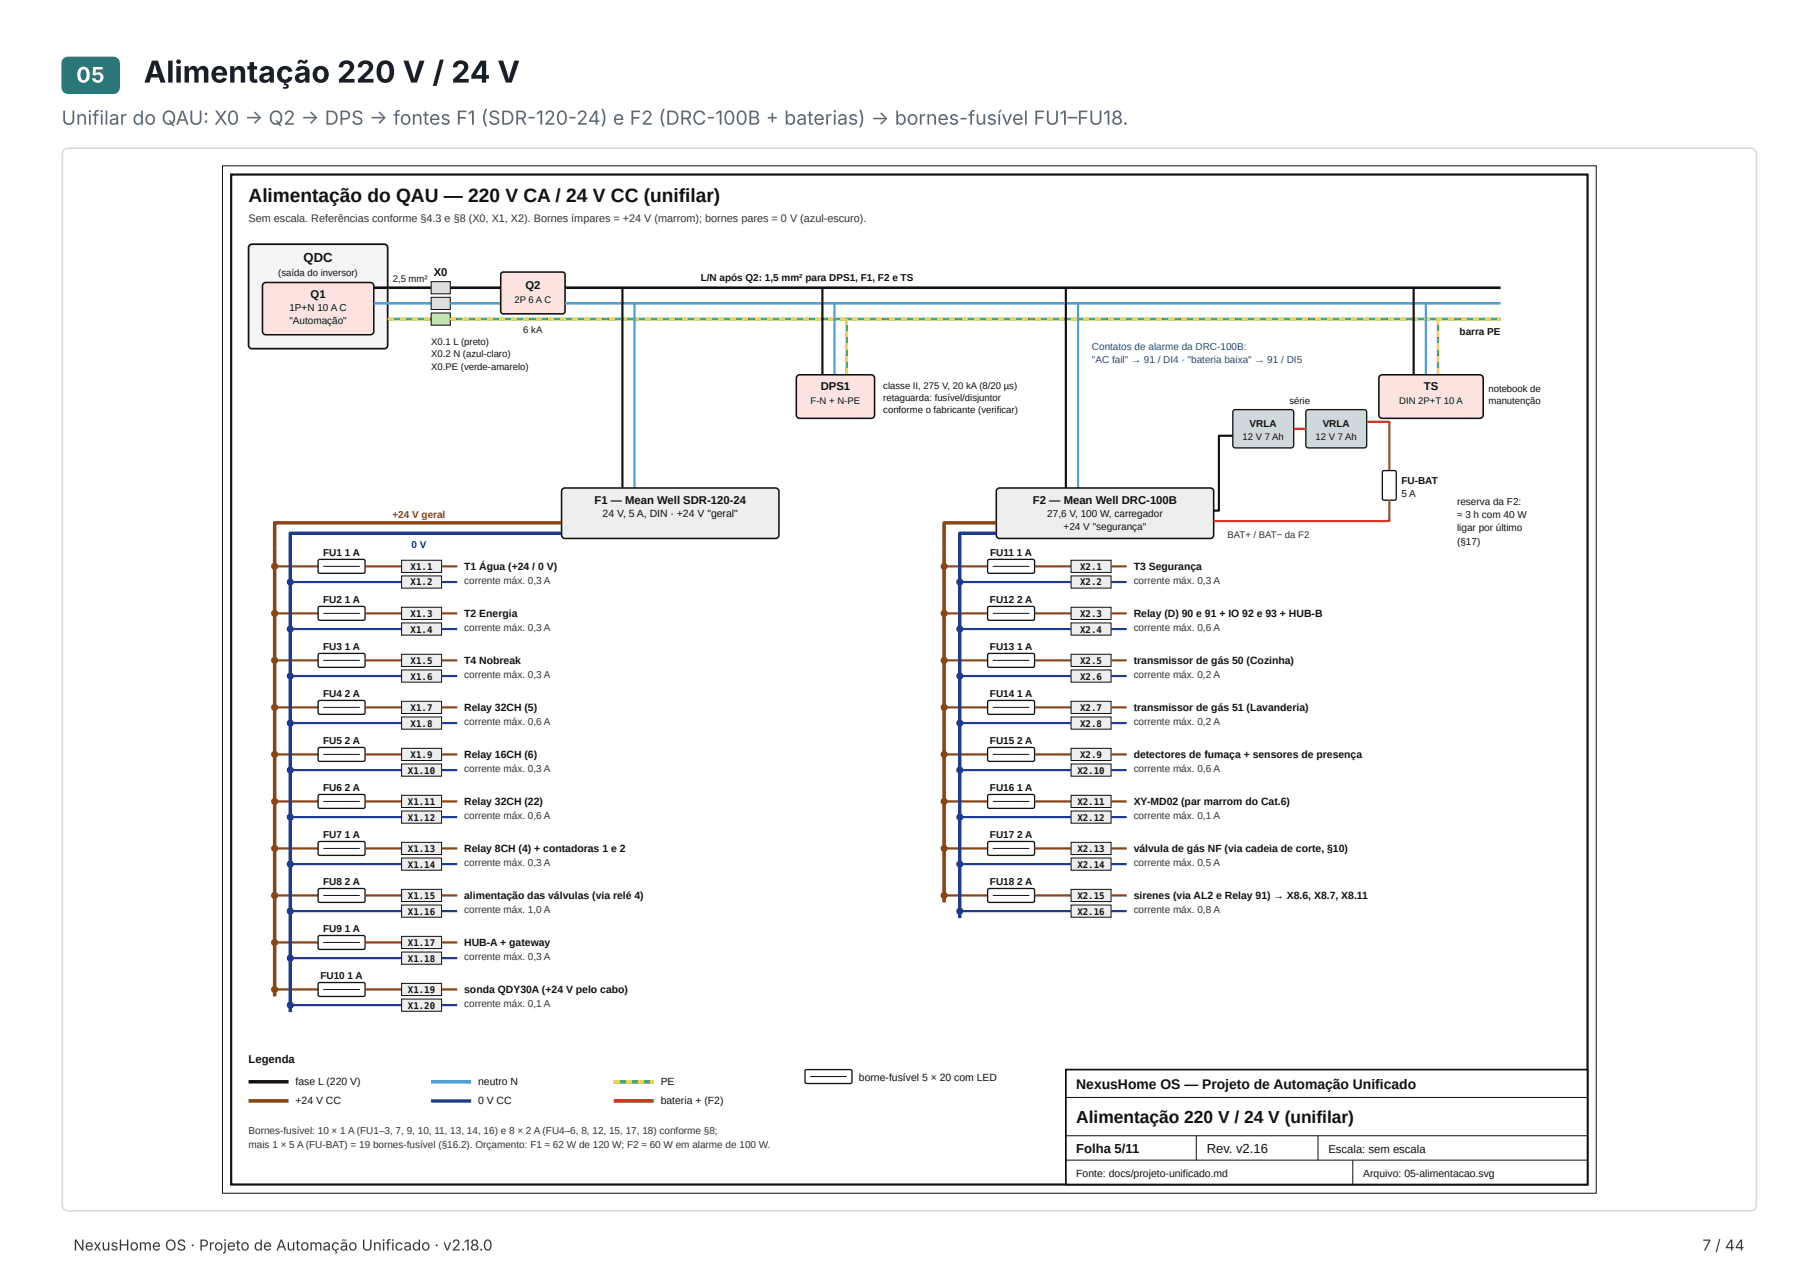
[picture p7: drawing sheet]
<svg xmlns="http://www.w3.org/2000/svg" width="297mm" height="210mm" viewBox="0 0 297 210" stroke-linecap="round" stroke-linejoin="round" font-family="sans-serif">
<defs><g id="words">
<text font-size="4.9" fill="#16202c" x="23.5" y="13.5">Alimentação 220 V / 24 V</text>
<text font-size="3.5" fill="#fff" x="12.5" y="13.5">05</text>
<text font-size="3.2" fill="#5b6878" x="10.1" y="20.4">Unifilar do QAU: X0 → Q2 → DPS → fontes F1 (SDR-120-24) e F2 (DRC-100B + baterias) → bornes-fusível FU1–FU18.</text>
<text font-size="3.1" fill="#111" x="40.6" y="33.1">Alimentação do QAU — 220 V CA / 24 V CC (unifilar)</text>
<text font-size="2.8" fill="#111" x="175.8" y="183.4">Alimentação 220 V / 24 V (unifilar)</text>
<g font-size="2.5" fill="#343a40">
<text x="12" y="204.3">NexusHome OS · Projeto de Automação Unificado · v2.18.0</text>
<text x="278.1" y="204.3">7 / 44</text>
</g>
<text font-size="2.3" fill="#111" x="175.8" y="177.8">NexusHome OS — Projeto de Automação Unificado</text>
<g font-size="2.1" fill="#111">
<text x="49.6" y="42.7">QDC</text>
<text x="175.8" y="188.4">Folha 5/11</text>
<text x="197.1" y="188.4">Rev. v2.16</text>
</g>
<text font-size="1.8" fill="#333" x="40.6" y="36.2">Sem escala. Referências conforme §4.3 e §8 (X0, X1, X2). Bornes ímpares = +24 V (marrom); bornes pares = 0 V (azul-escuro).</text>
<g font-size="1.8" fill="#111">
<text x="70.9" y="45">X0</text>
<text x="85.8" y="47.3">Q2</text>
<text x="50.7" y="48.7">Q1</text>
<text x="134.1" y="63.8">DPS1</text>
<text x="232.6" y="63.8">TS</text>
<text x="97.1" y="82.3">F1 — Mean Well SDR-120-24</text>
<text x="168.8" y="82.3">F2 — Mean Well DRC-100B</text>
<text x="40.6" y="173.6">Legenda</text>
<text x="217" y="188.4">Escala: sem escala</text>
</g>
<g font-size="1.7" fill="#111">
<text x="98.4" y="84.4">24 V, 5 A, DIN · +24 V &quot;geral&quot;</text>
<text x="75.8" y="93.1">T1 Água (+24 / 0 V)</text>
<text x="185.2" y="93.1">T3 Segurança</text>
<text x="75.8" y="100.8">T2 Energia</text>
<text x="185.2" y="100.8">Relay (D) 90 e 91 + IO 92 e 93 + HUB-B</text>
<text x="75.8" y="108.4">T4 Nobreak</text>
<text x="185.2" y="108.4">transmissor de gás 50 (Cozinha)</text>
<text x="75.8" y="116.1">Relay 32CH (5)</text>
<text x="185.2" y="116.1">transmissor de gás 51 (Lavanderia)</text>
<text x="75.8" y="123.8">Relay 16CH (6)</text>
<text x="185.2" y="123.8">detectores de fumaça + sensores de presença</text>
<text x="75.8" y="131.5">Relay 32CH (22)</text>
<text x="185.2" y="131.5">XY-MD02 (par marrom do Cat.6)</text>
<text x="75.8" y="139.1">Relay 8CH (4) + contadoras 1 e 2</text>
<text x="185.2" y="139.1">válvula de gás NF (via cadeia de corte, §10)</text>
<text x="75.8" y="146.8">alimentação das válvulas (via relé 4)</text>
<text x="185.2" y="146.8">sirenes (via AL2 e Relay 91) → X8.6, X8.7, X8.11</text>
<text x="75.8" y="154.5">HUB-A + gateway</text>
<text x="75.8" y="162.2">sonda QDY30A (+24 V pelo cabo)</text>
<text x="48.3" y="177.3">fase L (220 V)</text>
<text x="78.1" y="177.3">neutro N</text>
<text x="107.9" y="177.3">PE</text>
<text x="140.3" y="176.6">borne-fusível 5 × 20 com LED</text>
<text x="48.3" y="180.4">+24 V CC</text>
<text x="78.1" y="180.4">0 V CC</text>
<text x="107.9" y="180.4">bateria + (F2)</text>
<text x="175.8" y="192.2">Fonte: docs/projeto-unificado.md</text>
<text x="222.7" y="192.2">Arquivo: 05-alimentacao.svg</text>
</g>
<g font-size="1.6" fill="#111">
<text x="45.5" y="45">(saída do inversor)</text>
<text x="64.2" y="46.1">2,5 mm²</text>
<text x="114.5" y="45.9">L/N após Q2: 1,5 mm² para DPS1, F1, F2 e TS</text>
<text x="47.3" y="53">&quot;Automação&quot;</text>
<text x="47.3" y="50.8">1P+N 10 A C</text>
<text x="84" y="49.6">2P 6 A C</text>
<text x="70.4" y="56.4">X0.1 L (preto)</text>
<text x="70.4" y="58.4">X0.2 N (azul-claro)</text>
<text x="85.5" y="54.4">6 kA</text>
<text x="238.5" y="54.7">barra PE</text>
<text x="70.4" y="60.4">X0.PE (verde-amarelo)</text>
<text x="132.4" y="65.9">F-N + N-PE</text>
<text x="144.3" y="63.5">classe II, 275 V, 20 kA (8/20 µs)</text>
<text x="144.3" y="65.5">retaguarda: fusível/disjuntor</text>
<text x="228.6" y="65.9">DIN 2P+T 10 A</text>
<text x="243.2" y="64.1">notebook de</text>
<text x="144.3" y="67.5">conforme o fabricante (verificar)</text>
<text x="203" y="71.9">12 V 7 Ah</text>
<text x="204.2" y="69.8">VRLA</text>
<text x="210.6" y="66.1">série</text>
<text x="214.9" y="71.9">12 V 7 Ah</text>
<text x="216.1" y="69.8">VRLA</text>
<text x="243.2" y="66.1">manutenção</text>
<text x="229" y="79.1">FU-BAT</text>
<text x="229" y="81.1">5 A</text>
<text x="238" y="82.6">reserva da F2:</text>
<text x="171.1" y="84.4">27,6 V, 100 W, carregador</text>
<text x="173.8" y="86.5">+24 V &quot;segurança&quot;</text>
<text x="238" y="84.7">≈ 3 h com 40 W</text>
<text x="238" y="86.8">ligar por último</text>
<text x="238" y="88.9">(§17)</text>
<text x="52.8" y="90.8">FU1</text>
<text x="56.3" y="90.8">1 A</text>
<text x="161.8" y="90.8">FU11</text>
<text x="166.1" y="90.8">1 A</text>
<text x="52.8" y="98.5">FU2</text>
<text x="56.3" y="98.5">1 A</text>
<text x="161.7" y="98.5">FU12</text>
<text x="166.2" y="98.5">2 A</text>
<text x="52.8" y="106.2">FU3</text>
<text x="56.3" y="106.2">1 A</text>
<text x="161.7" y="106.2">FU13</text>
<text x="166.2" y="106.2">1 A</text>
<text x="52.8" y="113.8">FU4</text>
<text x="56.3" y="113.8">2 A</text>
<text x="161.7" y="113.8">FU14</text>
<text x="166.2" y="113.8">1 A</text>
<text x="52.8" y="121.5">FU5</text>
<text x="56.3" y="121.5">2 A</text>
<text x="161.7" y="121.5">FU15</text>
<text x="166.2" y="121.5">2 A</text>
<text x="52.8" y="129.2">FU6</text>
<text x="56.3" y="129.2">2 A</text>
<text x="161.7" y="129.2">FU16</text>
<text x="166.2" y="129.2">1 A</text>
<text x="52.8" y="136.9">FU7</text>
<text x="56.3" y="136.9">1 A</text>
<text x="161.7" y="136.9">FU17</text>
<text x="166.2" y="136.9">2 A</text>
<text x="52.8" y="144.6">FU8</text>
<text x="56.3" y="144.6">2 A</text>
<text x="161.7" y="144.6">FU18</text>
<text x="166.2" y="144.6">2 A</text>
<text x="52.8" y="152.2">FU9</text>
<text x="56.3" y="152.2">1 A</text>
<text x="52.3" y="159.9">FU10</text>
<text x="56.8" y="159.9">1 A</text>
</g>
<g font-size="1.6" fill="#1f3a93">
<text x="178.4" y="57.2">Contatos de alarme da DRC-100B:</text>
<text x="178.4" y="59.4">&quot;AC fail&quot; → 91 / DI4 · &quot;bateria baixa&quot; → 91 / DI5</text>
<text x="67.2" y="89.5">0 V</text>
</g>
<text font-size="1.6" fill="#8b4513" x="64.1" y="84.5">+24 V geral</text>
<g font-size="1.6" fill="#333">
<text x="200.6" y="88">BAT+ / BAT− da F2</text>
<text x="75.8" y="95.3">corrente máx. 0,3 A</text>
<text x="185.2" y="95.3">corrente máx. 0,3 A</text>
<text x="75.8" y="103">corrente máx. 0,3 A</text>
<text x="185.2" y="103">corrente máx. 0,6 A</text>
<text x="75.8" y="110.7">corrente máx. 0,3 A</text>
<text x="185.2" y="110.7">corrente máx. 0,2 A</text>
<text x="75.8" y="118.4">corrente máx. 0,6 A</text>
<text x="185.2" y="118.4">corrente máx. 0,2 A</text>
<text x="75.8" y="126.1">corrente máx. 0,3 A</text>
<text x="185.2" y="126.1">corrente máx. 0,6 A</text>
<text x="75.8" y="133.7">corrente máx. 0,6 A</text>
<text x="185.2" y="133.7">corrente máx. 0,1 A</text>
<text x="75.8" y="141.4">corrente máx. 0,3 A</text>
<text x="185.2" y="141.4">corrente máx. 0,5 A</text>
<text x="75.8" y="149.1">corrente máx. 1,0 A</text>
<text x="185.2" y="149.1">corrente máx. 0,8 A</text>
<text x="75.8" y="156.8">corrente máx. 0,3 A</text>
<text x="75.8" y="164.5">corrente máx. 0,1 A</text>
<text x="40.6" y="185.2">Bornes-fusível: 10 × 1 A (FU1–3, 7, 9, 10, 11, 13, 14, 16) e 8 × 2 A (FU4–6, 8, 12, 15, 17, 18) conforme §8;</text>
<text x="40.6" y="187.5">mais 1 × 5 A (FU-BAT) = 19 bornes-fusível (§16.2). Orçamento: F1 ≈ 62 W de 120 W; F2 ≈ 60 W em alarme de 100 W.</text>
</g>
<g font-size="1.5" fill="#111">
<text x="67.1" y="93.1">X1.1</text>
<text x="67.1" y="95.6">X1.2</text>
<text x="176.5" y="93.1">X2.1</text>
<text x="176.5" y="95.6">X2.2</text>
<text x="67.1" y="100.8">X1.3</text>
<text x="176.5" y="100.8">X2.3</text>
<text x="67.1" y="103.3">X1.4</text>
<text x="176.5" y="103.3">X2.4</text>
<text x="67.1" y="108.4">X1.5</text>
<text x="67.1" y="111">X1.6</text>
<text x="176.5" y="108.4">X2.5</text>
<text x="176.5" y="111">X2.6</text>
<text x="67.1" y="116.1">X1.7</text>
<text x="67.1" y="118.7">X1.8</text>
<text x="176.5" y="116.1">X2.7</text>
<text x="176.5" y="118.7">X2.8</text>
<text x="67.1" y="123.8">X1.9</text>
<text x="176.5" y="123.8">X2.9</text>
<text x="66.6" y="126.4">X1.10</text>
<text x="66.6" y="131.5">X1.11</text>
<text x="176" y="126.4">X2.10</text>
<text x="176" y="131.5">X2.11</text>
<text x="66.6" y="134">X1.12</text>
<text x="176" y="134">X2.12</text>
<text x="66.6" y="139.1">X1.13</text>
<text x="66.6" y="141.7">X1.14</text>
<text x="176" y="139.1">X2.13</text>
<text x="176" y="141.7">X2.14</text>
<text x="66.6" y="146.8">X1.15</text>
<text x="66.6" y="149.4">X1.16</text>
<text x="176" y="146.8">X2.15</text>
<text x="176" y="149.4">X2.16</text>
<text x="66.6" y="154.5">X1.17</text>
<text x="66.6" y="157.1">X1.18</text>
<text x="66.6" y="162.2">X1.19</text>
<text x="66.6" y="164.7">X1.20</text>
</g>
</g></defs>
<path d="M10.4 9.6l.7-.3h7.4a1.06 1.06 0 0 1 1.1 1v4a1.06 1.06 0 0 1-1.1 1h-7.4a1.06 1.06 0 0 1-1-1v-4z" fill="#0f766e"/>
<path d="M10.5 24.5l.6-.3h274.9a.93 .93 0 0 1 .9 .9v171.7a.93 .93 0 0 1-.9 1h-274.9a.93 .93 0 0 1-.9-1v-171.7z" fill="none" stroke="#d6dce4" stroke-width=".26"/>
<path d="M34.9 25.7h227.3v170.6h-227.3z" fill="#fff"/>
<path d="M36.3 27.1h224.5v167.8h-224.5z" fill="none" stroke="#111" stroke-width=".16"/>
<path d="M37.8 28.5h221.6v165h-221.6z" fill="none" stroke="#111" stroke-width=".36"/>
<path d="M40.8 40.1l.4-.2h21.6a.57 .57 0 0 1 .5 .6v15.9a.57 .57 0 0 1-.5 .6h-21.6a.57 .57 0 0 1-.6-.6v-15.9z" fill="#f5f5f5"/>
<path d="M40.8 40.1l.4-.2h21.6a.57 .57 0 0 1 .5 .6v15.9a.57 .57 0 0 1-.5 .6h-21.6a.57 .57 0 0 1-.6-.6v-15.9z" fill="none" stroke="#111" stroke-width=".28"/>
<path d="M43 46.3l.4-.2h17.1a.57 .57 0 0 1 .6 .6v7.4a.57 .57 0 0 1-.6 .6h-17.1a.57 .57 0 0 1-.5-.6v-7.4z" fill="#fde3df"/>
<path d="M43 46.3l.4-.2h17.1a.57 .57 0 0 1 .6 .6v7.4a.57 .57 0 0 1-.6 .6h-17.1a.57 .57 0 0 1-.5-.6v-7.4z" fill="none" stroke="#111" stroke-width=".26"/>
<path d="M61.1 47h9.3" fill="none" stroke="#111" stroke-width=".43"/>
<path d="M61.1 49.6h9.3" fill="none" stroke="#4aa3df" stroke-width=".43"/>
<path d="M63.3 52.1h7.1" fill="none" stroke="#2a2" stroke-width=".43"/>
<path d="M63.3 51.9h1v.4h-1zM65.3 51.9h1v.4h-1zM67.3 51.9h1v.4h-1zM69.3 51.9h1v.4h-1z" fill="#ec0"/>
<path d="M70.4 46h3.2v2h-3.2z" fill="#ddd"/>
<path d="M70.4 46h3.2v2h-3.2z" fill="none" stroke="#111" stroke-width=".16"/>
<path d="M70.4 48.6h3.2v2h-3.2z" fill="#ddd"/>
<path d="M70.4 48.6h3.2v2h-3.2z" fill="none" stroke="#111" stroke-width=".16"/>
<path d="M70.4 51.1h3.2v2h-3.2z" fill="#cfe9b0"/>
<path d="M70.4 51.1h3.2v2h-3.2z" fill="none" stroke="#111" stroke-width=".16"/>
<path d="M73.6 47h8.2" fill="none" stroke="#111" stroke-width=".43"/>
<path d="M73.6 49.6h8.2" fill="none" stroke="#4aa3df" stroke-width=".43"/>
<path d="M81.9 44.6l.3-.2h9.7a.43 .43 0 0 1 .4 .5v5.9a.43 .43 0 0 1-.4 .5h-9.7a.43 .43 0 0 1-.4-.5v-5.9z" fill="#fde3df"/>
<path d="M81.9 44.6l.3-.2h9.7a.43 .43 0 0 1 .4 .5v5.9a.43 .43 0 0 1-.4 .5h-9.7a.43 .43 0 0 1-.4-.5v-5.9z" fill="none" stroke="#111" stroke-width=".26"/>
<path d="M92.3 47h152.9" fill="none" stroke="#111" stroke-width=".43"/>
<path d="M92.3 49.6h152.9" fill="none" stroke="#4aa3df" stroke-width=".43"/>
<path d="M73.6 52.1h171.6" fill="none" stroke="#2a2" stroke-width=".43"/>
<path d="M73.6 51.9h1v.4h-1zM75.6 51.9h.9v.4h-.9zM77.5 51.9h1v.4h-1zM79.5 51.9h1v.4h-1zM81.5 51.9h1v.4h-1zM83.5 51.9h1v.4h-1zM85.5 51.9h1v.4h-1zM87.5 51.9h1v.4h-1zM89.5 51.9h1v.4h-1zM91.5 51.9h1v.4h-1zM93.4 51.9h1v.4h-1zM95.4 51.9h1v.4h-1zM97.4 51.9h1v.4h-1zM99.4 51.9h1v.4h-1zM101.4 51.9h1v.4h-1zM103.4 51.9h1v.4h-1zM105.4 51.9h1v.4h-1zM107.4 51.9h1v.4h-1zM109.4 51.9h1v.4h-1zM111.3 51.9h1v.4h-1zM113.3 51.9h1v.4h-1zM115.3 51.9h1v.4h-1zM117.3 51.9h1v.4h-1zM119.3 51.9h1v.4h-1zM121.3 51.9h1v.4h-1zM123.3 51.9h1v.4h-1zM125.3 51.9h1v.4h-1zM127.3 51.9h1v.4h-1zM129.2 51.9h1v.4h-1zM131.2 51.9h1v.4h-1zM133.2 51.9h1v.4h-1zM135.2 51.9h1v.4h-1zM137.2 51.9h1v.4h-1zM139.2 51.9h1v.4h-1zM141.2 51.9h1v.4h-1zM143.2 51.9h1v.4h-1zM145.2 51.9h.9v.4h-.9zM147.1 51.9h1v.4h-1zM149.1 51.9h1v.4h-1zM151.1 51.9h1v.4h-1zM153.1 51.9h1v.4h-1zM155.1 51.9h1v.4h-1zM157.1 51.9h1v.4h-1zM159.1 51.9h1v.4h-1zM161.1 51.9h1v.4h-1zM163.1 51.9h.9v.4h-.9zM165 51.9h1v.4h-1zM167 51.9h1v.4h-1zM169 51.9h1v.4h-1zM171 51.9h1v.4h-1zM173 51.9h1v.4h-1zM175 51.9h1v.4h-1zM177 51.9h1v.4h-1zM179 51.9h1v.4h-1zM181 51.9h.9v.4h-.9zM182.9 51.9h1v.4h-1zM184.9 51.9h1v.4h-1zM186.9 51.9h1v.4h-1zM188.9 51.9h1v.4h-1zM190.9 51.9h1v.4h-1zM192.9 51.9h1v.4h-1zM194.9 51.9h1v.4h-1zM196.9 51.9h1v.4h-1zM198.8 51.9h1v.4h-1zM200.8 51.9h1v.4h-1zM202.8 51.9h1v.4h-1zM204.8 51.9h1v.4h-1zM206.8 51.9h1v.4h-1zM208.8 51.9h1v.4h-1zM210.8 51.9h1v.4h-1zM212.8 51.9h1v.4h-1zM214.8 51.9h1v.4h-1zM216.7 51.9h1v.4h-1zM218.7 51.9h1v.4h-1zM220.7 51.9h1v.4h-1zM222.7 51.9h1v.4h-1zM224.7 51.9h1v.4h-1zM226.7 51.9h1v.4h-1zM228.7 51.9h1v.4h-1zM230.7 51.9h1v.4h-1zM232.7 51.9h1v.4h-1zM234.6 51.9h1v.4h-1zM236.6 51.9h1v.4h-1zM238.6 51.9h1v.4h-1zM240.6 51.9h1v.4h-1zM242.6 51.9h1v.4h-1zM244.6 51.9h.6v.4h-.6z" fill="#ec0"/>
<path d="M134.4 47v14.2" fill="none" stroke="#111" stroke-width=".36"/>
<path d="M136.3 49.6v11.6" fill="none" stroke="#4aa3df" stroke-width=".36"/>
<path d="M138.3 52.1v9.1" fill="none" stroke="#2a2" stroke-width=".36"/>
<path d="M138.2 52.1h.3v1h-.3zM138.2 54.1h.3v1h-.3zM138.2 56.1h.3v1h-.3zM138.2 58.1h.3v1h-.3zM138.2 60.1h.3v1h-.3z" fill="#ec0"/>
<path d="M130.3 61.4l.4-.2h11.6a.57 .57 0 0 1 .6 .6v6a.57 .57 0 0 1-.6 .5h-11.6a.57 .57 0 0 1-.6-.5v-6z" fill="#fde3df"/>
<path d="M130.3 61.4l.4-.2h11.6a.57 .57 0 0 1 .6 .6v6a.57 .57 0 0 1-.6 .5h-11.6a.57 .57 0 0 1-.6-.5v-6z" fill="none" stroke="#111" stroke-width=".26"/>
<path d="M231 47v14.2" fill="none" stroke="#111" stroke-width=".36"/>
<path d="M232.9 49.6v11.6" fill="none" stroke="#4aa3df" stroke-width=".36"/>
<path d="M234.9 52.1v9.1" fill="none" stroke="#2a2" stroke-width=".36"/>
<path d="M234.8 52.1h.3v1h-.3zM234.8 54.1h.3v1h-.3zM234.8 56.1h.3v1h-.3zM234.8 58.1h.3v1h-.3zM234.8 60.1h.3v1h-.3z" fill="#ec0"/>
<path d="M225.4 61.4l.4-.2h15.9a.57 .57 0 0 1 .6 .6v6a.57 .57 0 0 1-.6 .5h-15.9a.57 .57 0 0 1-.5-.5v-6z" fill="#fde3df"/>
<path d="M225.4 61.4l.4-.2h15.9a.57 .57 0 0 1 .6 .6v6a.57 .57 0 0 1-.6 .5h-15.9a.57 .57 0 0 1-.5-.5v-6z" fill="none" stroke="#111" stroke-width=".26"/>
<path d="M101.7 47v32.7" fill="none" stroke="#111" stroke-width=".36"/>
<path d="M103.7 49.6v30.1" fill="none" stroke="#4aa3df" stroke-width=".36"/>
<path d="M91.9 79.9l.4-.2h34.4a.57 .57 0 0 1 .6 .6v7.1a.57 .57 0 0 1-.6 .6h-34.4a.57 .57 0 0 1-.6-.6v-7.1z" fill="#eee"/>
<path d="M91.9 79.9l.4-.2h34.4a.57 .57 0 0 1 .6 .6v7.1a.57 .57 0 0 1-.6 .6h-34.4a.57 .57 0 0 1-.6-.6v-7.1z" fill="none" stroke="#111" stroke-width=".26"/>
<path d="M174.1 47v32.7" fill="none" stroke="#111" stroke-width=".36"/>
<path d="M176.1 49.6v30.1" fill="none" stroke="#4aa3df" stroke-width=".36"/>
<path d="M162.9 79.9l.4-.2h34.4a.57 .57 0 0 1 .6 .6v7.1a.57 .57 0 0 1-.6 .6h-34.4a.57 .57 0 0 1-.5-.6v-7.1z" fill="#eee"/>
<path d="M162.9 79.9l.4-.2h34.4a.57 .57 0 0 1 .6 .6v7.1a.57 .57 0 0 1-.6 .6h-34.4a.57 .57 0 0 1-.5-.6v-7.1z" fill="none" stroke="#111" stroke-width=".26"/>
<path d="M91.7 85.4h-46.8v77.4" fill="none" stroke="#8b4513" stroke-width=".57"/>
<path d="M91.7 87.1h-44.3v2.6" fill="none" stroke="#1f3a93" stroke-width=".57"/>
<path d="M44.9 92.5h7.1" fill="none" stroke="#8b4513" stroke-width=".36"/>
<path d="M52.1 91.5l7.4-.1 .1 .3v1.8l-.2 .1h-7.3l-.1-.2z" fill="#fff"/>
<path d="M52.1 91.5l7.4-.1 .1 .3v1.8l-.2 .1h-7.3l-.1-.2z" fill="none" stroke="#111" stroke-width=".21"/>
<path d="M52.8 92.5h6" fill="none" stroke="#111" stroke-width=".16"/>
<path d="M59.6 92.5h6" fill="none" stroke="#8b4513" stroke-width=".36"/>
<path d="M47.4 95.1h18.2" fill="none" stroke="#1f3a93" stroke-width=".36"/>
<circle cx="47.4" cy="95.1" r=".5" fill="#1f3a93"/>
<circle cx="47.4" cy="95.1" r=".5" fill="none" stroke="#1f3a93" stroke-width=".16"/>
<circle cx="44.9" cy="92.5" r=".5" fill="#8b4513"/>
<circle cx="44.9" cy="92.5" r=".5" fill="none" stroke="#8b4513" stroke-width=".16"/>
<path d="M65.6 91.5h6.5v2h-6.5z" fill="#eee"/>
<path d="M65.6 91.5h6.5v2h-6.5z" fill="none" stroke="#111" stroke-width=".16"/>
<path d="M65.6 94.1h6.5v2h-6.5z" fill="#eee"/>
<path d="M65.6 94.1h6.5v2h-6.5z" fill="none" stroke="#111" stroke-width=".16"/>
<path d="M72.1 92.5h2.6M44.9 100.2h7.1" fill="none" stroke="#8b4513" stroke-width=".36"/>
<path d="M72.1 95.1h2.6" fill="none" stroke="#1f3a93" stroke-width=".36"/>
<path d="M52.1 99.1h7.4l.1 .2v1.8l-.2 .2h-7.3l-.1-.3z" fill="#fff"/>
<path d="M52.1 99.1h7.4l.1 .2v1.8l-.2 .2h-7.3l-.1-.3z" fill="none" stroke="#111" stroke-width=".21"/>
<path d="M52.8 100.2h6" fill="none" stroke="#111" stroke-width=".16"/>
<path d="M59.6 100.2h6" fill="none" stroke="#8b4513" stroke-width=".36"/>
<path d="M47.4 102.7h18.2" fill="none" stroke="#1f3a93" stroke-width=".36"/>
<circle cx="47.4" cy="102.7" r=".5" fill="#1f3a93"/>
<circle cx="47.4" cy="102.7" r=".5" fill="none" stroke="#1f3a93" stroke-width=".16"/>
<circle cx="44.9" cy="100.2" r=".5" fill="#8b4513"/>
<circle cx="44.9" cy="100.2" r=".5" fill="none" stroke="#8b4513" stroke-width=".16"/>
<path d="M65.6 99.2h6.5v2h-6.5z" fill="#eee"/>
<path d="M65.6 99.2h6.5v2h-6.5z" fill="none" stroke="#111" stroke-width=".16"/>
<path d="M65.6 101.7h6.5v2h-6.5z" fill="#eee"/>
<path d="M65.6 101.7h6.5v2h-6.5z" fill="none" stroke="#111" stroke-width=".16"/>
<path d="M44.9 107.9h7.1M72.1 100.2h2.6" fill="none" stroke="#8b4513" stroke-width=".36"/>
<path d="M72.1 102.7h2.6" fill="none" stroke="#1f3a93" stroke-width=".36"/>
<path d="M52.1 106.8l7.4-.1 .1 .3v1.8l-.2 .2h-7.3l-.1-.3z" fill="#fff"/>
<path d="M52.1 106.8l7.4-.1 .1 .3v1.8l-.2 .2h-7.3l-.1-.3z" fill="none" stroke="#111" stroke-width=".21"/>
<path d="M52.8 107.9h6" fill="none" stroke="#111" stroke-width=".16"/>
<path d="M59.6 107.9h6" fill="none" stroke="#8b4513" stroke-width=".36"/>
<path d="M47.4 110.4h18.2" fill="none" stroke="#1f3a93" stroke-width=".36"/>
<circle cx="47.4" cy="110.4" r=".5" fill="#1f3a93"/>
<circle cx="47.4" cy="110.4" r=".5" fill="none" stroke="#1f3a93" stroke-width=".16"/>
<circle cx="44.9" cy="107.9" r=".5" fill="#8b4513"/>
<circle cx="44.9" cy="107.9" r=".5" fill="none" stroke="#8b4513" stroke-width=".16"/>
<path d="M65.6 106.9h6.5v2h-6.5z" fill="#eee"/>
<path d="M65.6 106.9h6.5v2h-6.5z" fill="none" stroke="#111" stroke-width=".16"/>
<path d="M65.6 109.4h6.5v2h-6.5z" fill="#eee"/>
<path d="M65.6 109.4h6.5v2h-6.5z" fill="none" stroke="#111" stroke-width=".16"/>
<path d="M44.9 115.5h7.1M72.1 107.9h2.6" fill="none" stroke="#8b4513" stroke-width=".36"/>
<path d="M72.1 110.4h2.6" fill="none" stroke="#1f3a93" stroke-width=".36"/>
<path d="M52.1 114.5l7.4-.1 .1 .3v1.8l-.2 .2h-7.3l-.1-.3z" fill="#fff"/>
<path d="M52.1 114.5l7.4-.1 .1 .3v1.8l-.2 .2h-7.3l-.1-.3z" fill="none" stroke="#111" stroke-width=".21"/>
<path d="M52.8 115.5h6" fill="none" stroke="#111" stroke-width=".16"/>
<path d="M59.6 115.5h6" fill="none" stroke="#8b4513" stroke-width=".36"/>
<path d="M47.4 118.1h18.2" fill="none" stroke="#1f3a93" stroke-width=".36"/>
<circle cx="47.4" cy="118.1" r=".5" fill="#1f3a93"/>
<circle cx="47.4" cy="118.1" r=".5" fill="none" stroke="#1f3a93" stroke-width=".16"/>
<circle cx="44.9" cy="115.5" r=".5" fill="#8b4513"/>
<circle cx="44.9" cy="115.5" r=".5" fill="none" stroke="#8b4513" stroke-width=".16"/>
<path d="M65.6 114.5h6.5v2h-6.5z" fill="#eee"/>
<path d="M65.6 114.5h6.5v2h-6.5z" fill="none" stroke="#111" stroke-width=".16"/>
<path d="M65.6 117.1h6.5v2h-6.5z" fill="#eee"/>
<path d="M65.6 117.1h6.5v2h-6.5z" fill="none" stroke="#111" stroke-width=".16"/>
<path d="M72.1 115.5h2.6M44.9 123.2h7.1" fill="none" stroke="#8b4513" stroke-width=".36"/>
<path d="M72.1 118.1h2.6" fill="none" stroke="#1f3a93" stroke-width=".36"/>
<path d="M52.1 122.2l7.4-.1 .1 .3v1.8l-.2 .2-7.3-.1-.1-.2z" fill="#fff"/>
<path d="M52.1 122.2l7.4-.1 .1 .3v1.8l-.2 .2-7.3-.1-.1-.2z" fill="none" stroke="#111" stroke-width=".21"/>
<path d="M52.8 123.2h6" fill="none" stroke="#111" stroke-width=".16"/>
<path d="M59.6 123.2h6" fill="none" stroke="#8b4513" stroke-width=".36"/>
<path d="M47.4 125.8h18.2" fill="none" stroke="#1f3a93" stroke-width=".36"/>
<circle cx="47.4" cy="125.8" r=".5" fill="#1f3a93"/>
<circle cx="47.4" cy="125.8" r=".5" fill="none" stroke="#1f3a93" stroke-width=".16"/>
<circle cx="44.9" cy="123.2" r=".5" fill="#8b4513"/>
<circle cx="44.9" cy="123.2" r=".5" fill="none" stroke="#8b4513" stroke-width=".16"/>
<path d="M65.6 122.2h6.5v2h-6.5z" fill="#eee"/>
<path d="M65.6 122.2h6.5v2h-6.5z" fill="none" stroke="#111" stroke-width=".16"/>
<path d="M65.6 124.8h6.5v2h-6.5z" fill="#eee"/>
<path d="M65.6 124.8h6.5v2h-6.5z" fill="none" stroke="#111" stroke-width=".16"/>
<path d="M44.9 130.9h7.1M72.1 123.2h2.6" fill="none" stroke="#8b4513" stroke-width=".36"/>
<path d="M72.1 125.8h2.6" fill="none" stroke="#1f3a93" stroke-width=".36"/>
<path d="M52.1 129.8h7.4l.1 .2v1.9l-.2 .1h-7.3l-.1-.2z" fill="#fff"/>
<path d="M52.1 129.8h7.4l.1 .2v1.9l-.2 .1h-7.3l-.1-.2z" fill="none" stroke="#111" stroke-width=".21"/>
<path d="M52.8 130.9h6" fill="none" stroke="#111" stroke-width=".16"/>
<path d="M59.6 130.9h6" fill="none" stroke="#8b4513" stroke-width=".36"/>
<path d="M47.4 133.5h18.2" fill="none" stroke="#1f3a93" stroke-width=".36"/>
<circle cx="47.4" cy="133.5" r=".5" fill="#1f3a93"/>
<circle cx="47.4" cy="133.5" r=".5" fill="none" stroke="#1f3a93" stroke-width=".16"/>
<circle cx="44.9" cy="130.9" r=".5" fill="#8b4513"/>
<circle cx="44.9" cy="130.9" r=".5" fill="none" stroke="#8b4513" stroke-width=".16"/>
<path d="M65.6 129.9h6.5v2h-6.5z" fill="#eee"/>
<path d="M65.6 129.9h6.5v2h-6.5z" fill="none" stroke="#111" stroke-width=".16"/>
<path d="M65.6 132.5h6.5v2h-6.5z" fill="#eee"/>
<path d="M65.6 132.5h6.5v2h-6.5z" fill="none" stroke="#111" stroke-width=".16"/>
<path d="M44.9 138.6h7.1M72.1 130.9h2.6" fill="none" stroke="#8b4513" stroke-width=".36"/>
<path d="M72.1 133.5h2.6" fill="none" stroke="#1f3a93" stroke-width=".36"/>
<path d="M52.1 137.5h7.4l.1 .2v1.8l-.2 .2h-7.3l-.1-.3z" fill="#fff"/>
<path d="M52.1 137.5h7.4l.1 .2v1.8l-.2 .2h-7.3l-.1-.3z" fill="none" stroke="#111" stroke-width=".21"/>
<path d="M52.8 138.6h6" fill="none" stroke="#111" stroke-width=".16"/>
<path d="M59.6 138.6h6" fill="none" stroke="#8b4513" stroke-width=".36"/>
<path d="M47.4 141.1h18.2" fill="none" stroke="#1f3a93" stroke-width=".36"/>
<circle cx="47.4" cy="141.1" r=".5" fill="#1f3a93"/>
<circle cx="47.4" cy="141.1" r=".5" fill="none" stroke="#1f3a93" stroke-width=".16"/>
<circle cx="44.9" cy="138.6" r=".5" fill="#8b4513"/>
<circle cx="44.9" cy="138.6" r=".5" fill="none" stroke="#8b4513" stroke-width=".16"/>
<path d="M65.6 137.6h6.5v2h-6.5z" fill="#eee"/>
<path d="M65.6 137.6h6.5v2h-6.5z" fill="none" stroke="#111" stroke-width=".16"/>
<path d="M65.6 140.1h6.5v2h-6.5z" fill="#eee"/>
<path d="M65.6 140.1h6.5v2h-6.5z" fill="none" stroke="#111" stroke-width=".16"/>
<path d="M72.1 138.6h2.6M44.9 146.3h7.1" fill="none" stroke="#8b4513" stroke-width=".36"/>
<path d="M72.1 141.1h2.6" fill="none" stroke="#1f3a93" stroke-width=".36"/>
<path d="M52.1 145.2l7.4-.1 .1 .3v1.8l-.2 .2h-7.3l-.1-.3z" fill="#fff"/>
<path d="M52.1 145.2l7.4-.1 .1 .3v1.8l-.2 .2h-7.3l-.1-.3z" fill="none" stroke="#111" stroke-width=".21"/>
<path d="M52.8 146.3h6" fill="none" stroke="#111" stroke-width=".16"/>
<path d="M59.6 146.3h6" fill="none" stroke="#8b4513" stroke-width=".36"/>
<path d="M47.4 148.8h18.2" fill="none" stroke="#1f3a93" stroke-width=".36"/>
<circle cx="47.4" cy="148.8" r=".5" fill="#1f3a93"/>
<circle cx="47.4" cy="148.8" r=".5" fill="none" stroke="#1f3a93" stroke-width=".16"/>
<circle cx="44.9" cy="146.3" r=".5" fill="#8b4513"/>
<circle cx="44.9" cy="146.3" r=".5" fill="none" stroke="#8b4513" stroke-width=".16"/>
<path d="M65.6 145.3h6.5v2h-6.5z" fill="#eee"/>
<path d="M65.6 145.3h6.5v2h-6.5z" fill="none" stroke="#111" stroke-width=".16"/>
<path d="M65.6 147.8h6.5v2h-6.5z" fill="#eee"/>
<path d="M65.6 147.8h6.5v2h-6.5z" fill="none" stroke="#111" stroke-width=".16"/>
<path d="M44.9 153.9h7.1M72.1 146.3h2.6" fill="none" stroke="#8b4513" stroke-width=".36"/>
<path d="M72.1 148.8h2.6" fill="none" stroke="#1f3a93" stroke-width=".36"/>
<path d="M52.1 152.9l7.4-.1 .1 .3v1.8l-.2 .2h-7.3l-.1-.3z" fill="#fff"/>
<path d="M52.1 152.9l7.4-.1 .1 .3v1.8l-.2 .2h-7.3l-.1-.3z" fill="none" stroke="#111" stroke-width=".21"/>
<path d="M52.8 153.9h6" fill="none" stroke="#111" stroke-width=".16"/>
<path d="M59.6 153.9h6" fill="none" stroke="#8b4513" stroke-width=".36"/>
<path d="M47.4 156.5h18.2" fill="none" stroke="#1f3a93" stroke-width=".36"/>
<circle cx="47.4" cy="156.5" r=".5" fill="#1f3a93"/>
<circle cx="47.4" cy="156.5" r=".5" fill="none" stroke="#1f3a93" stroke-width=".16"/>
<circle cx="44.9" cy="153.9" r=".5" fill="#8b4513"/>
<circle cx="44.9" cy="153.9" r=".5" fill="none" stroke="#8b4513" stroke-width=".16"/>
<path d="M65.6 152.9h6.5v2h-6.5z" fill="#eee"/>
<path d="M65.6 152.9h6.5v2h-6.5z" fill="none" stroke="#111" stroke-width=".16"/>
<path d="M65.6 155.5h6.5v2h-6.5z" fill="#eee"/>
<path d="M65.6 155.5h6.5v2h-6.5z" fill="none" stroke="#111" stroke-width=".16"/>
<path d="M72.1 153.9h2.6M44.9 161.6h7.1" fill="none" stroke="#8b4513" stroke-width=".36"/>
<path d="M72.1 156.5h2.6" fill="none" stroke="#1f3a93" stroke-width=".36"/>
<path d="M52.1 160.6l7.4-.1 .1 .3v1.8l-.2 .2-7.3-.1-.1-.2z" fill="#fff"/>
<path d="M52.1 160.6l7.4-.1 .1 .3v1.8l-.2 .2-7.3-.1-.1-.2z" fill="none" stroke="#111" stroke-width=".21"/>
<path d="M52.8 161.6h6" fill="none" stroke="#111" stroke-width=".16"/>
<path d="M59.6 161.6h6" fill="none" stroke="#8b4513" stroke-width=".36"/>
<path d="M47.4 164.2h18.2" fill="none" stroke="#1f3a93" stroke-width=".36"/>
<circle cx="47.4" cy="164.2" r=".5" fill="#1f3a93"/>
<circle cx="47.4" cy="164.2" r=".5" fill="none" stroke="#1f3a93" stroke-width=".16"/>
<circle cx="44.9" cy="161.6" r=".5" fill="#8b4513"/>
<circle cx="44.9" cy="161.6" r=".5" fill="none" stroke="#8b4513" stroke-width=".16"/>
<path d="M65.6 160.6h6.5v2h-6.5z" fill="#eee"/>
<path d="M65.6 160.6h6.5v2h-6.5z" fill="none" stroke="#111" stroke-width=".16"/>
<path d="M65.6 163.2h6.5v2h-6.5z" fill="#eee"/>
<path d="M65.6 163.2h6.5v2h-6.5z" fill="none" stroke="#111" stroke-width=".16"/>
<path d="M154.2 92.5h7.1M72.1 161.6h2.6" fill="none" stroke="#8b4513" stroke-width=".36"/>
<path d="M72.1 164.2h2.6" fill="none" stroke="#1f3a93" stroke-width=".36"/>
<path d="M47.4 89.7v75.6M162.8 87.1h-6v2.6" fill="none" stroke="#1f3a93" stroke-width=".57"/>
<path d="M162.8 85.4h-8.6v62" fill="none" stroke="#8b4513" stroke-width=".57"/>
<path d="M161.4 91.5l7.4-.1 .2 .3v1.8l-.3 .1h-7.2l-.2-.2z" fill="#fff"/>
<path d="M161.4 91.5l7.4-.1 .2 .3v1.8l-.3 .1h-7.2l-.2-.2z" fill="none" stroke="#111" stroke-width=".21"/>
<path d="M162.2 92.5h6" fill="none" stroke="#111" stroke-width=".16"/>
<path d="M169 92.5h6" fill="none" stroke="#8b4513" stroke-width=".36"/>
<path d="M156.8 95.1h18.2" fill="none" stroke="#1f3a93" stroke-width=".36"/>
<circle cx="156.8" cy="95.1" r=".5" fill="#1f3a93"/>
<circle cx="156.8" cy="95.1" r=".5" fill="none" stroke="#1f3a93" stroke-width=".16"/>
<circle cx="154.2" cy="92.5" r=".5" fill="#8b4513"/>
<circle cx="154.2" cy="92.5" r=".5" fill="none" stroke="#8b4513" stroke-width=".16"/>
<path d="M175 91.5h6.5v2h-6.5z" fill="#eee"/>
<path d="M175 91.5h6.5v2h-6.5z" fill="none" stroke="#111" stroke-width=".16"/>
<path d="M175 94.1h6.5v2h-6.5z" fill="#eee"/>
<path d="M175 94.1h6.5v2h-6.5z" fill="none" stroke="#111" stroke-width=".16"/>
<path d="M181.5 92.5h2.6M154.2 100.2h7.1" fill="none" stroke="#8b4513" stroke-width=".36"/>
<path d="M181.5 95.1h2.6" fill="none" stroke="#1f3a93" stroke-width=".36"/>
<path d="M161.4 99.1h7.4l.2 .2v1.8l-.3 .2h-7.2l-.2-.3z" fill="#fff"/>
<path d="M161.4 99.1h7.4l.2 .2v1.8l-.3 .2h-7.2l-.2-.3z" fill="none" stroke="#111" stroke-width=".21"/>
<path d="M162.2 100.2h6" fill="none" stroke="#111" stroke-width=".16"/>
<path d="M169 100.2h6" fill="none" stroke="#8b4513" stroke-width=".36"/>
<path d="M156.8 102.7h18.2" fill="none" stroke="#1f3a93" stroke-width=".36"/>
<circle cx="156.8" cy="102.7" r=".5" fill="#1f3a93"/>
<circle cx="156.8" cy="102.7" r=".5" fill="none" stroke="#1f3a93" stroke-width=".16"/>
<circle cx="154.2" cy="100.2" r=".5" fill="#8b4513"/>
<circle cx="154.2" cy="100.2" r=".5" fill="none" stroke="#8b4513" stroke-width=".16"/>
<path d="M175 99.2h6.5v2h-6.5z" fill="#eee"/>
<path d="M175 99.2h6.5v2h-6.5z" fill="none" stroke="#111" stroke-width=".16"/>
<path d="M175 101.7h6.5v2h-6.5z" fill="#eee"/>
<path d="M175 101.7h6.5v2h-6.5z" fill="none" stroke="#111" stroke-width=".16"/>
<path d="M154.2 107.9h7.1M181.5 100.2h2.6" fill="none" stroke="#8b4513" stroke-width=".36"/>
<path d="M181.5 102.7h2.6" fill="none" stroke="#1f3a93" stroke-width=".36"/>
<path d="M161.4 106.8l7.4-.1 .2 .3v1.8l-.3 .2h-7.2l-.2-.3z" fill="#fff"/>
<path d="M161.4 106.8l7.4-.1 .2 .3v1.8l-.3 .2h-7.2l-.2-.3z" fill="none" stroke="#111" stroke-width=".21"/>
<path d="M162.2 107.9h6" fill="none" stroke="#111" stroke-width=".16"/>
<path d="M169 107.9h6" fill="none" stroke="#8b4513" stroke-width=".36"/>
<path d="M156.8 110.4h18.2" fill="none" stroke="#1f3a93" stroke-width=".36"/>
<circle cx="156.8" cy="110.4" r=".5" fill="#1f3a93"/>
<circle cx="156.8" cy="110.4" r=".5" fill="none" stroke="#1f3a93" stroke-width=".16"/>
<circle cx="154.2" cy="107.9" r=".5" fill="#8b4513"/>
<circle cx="154.2" cy="107.9" r=".5" fill="none" stroke="#8b4513" stroke-width=".16"/>
<path d="M175 106.9h6.5v2h-6.5z" fill="#eee"/>
<path d="M175 106.9h6.5v2h-6.5z" fill="none" stroke="#111" stroke-width=".16"/>
<path d="M175 109.4h6.5v2h-6.5z" fill="#eee"/>
<path d="M175 109.4h6.5v2h-6.5z" fill="none" stroke="#111" stroke-width=".16"/>
<path d="M154.2 115.5h7.1M181.5 107.9h2.6" fill="none" stroke="#8b4513" stroke-width=".36"/>
<path d="M181.5 110.4h2.6" fill="none" stroke="#1f3a93" stroke-width=".36"/>
<path d="M161.4 114.5l7.4-.1 .2 .3v1.8l-.3 .2h-7.2l-.2-.3z" fill="#fff"/>
<path d="M161.4 114.5l7.4-.1 .2 .3v1.8l-.3 .2h-7.2l-.2-.3z" fill="none" stroke="#111" stroke-width=".21"/>
<path d="M162.2 115.5h6" fill="none" stroke="#111" stroke-width=".16"/>
<path d="M169 115.5h6" fill="none" stroke="#8b4513" stroke-width=".36"/>
<path d="M156.8 118.1h18.2" fill="none" stroke="#1f3a93" stroke-width=".36"/>
<circle cx="156.8" cy="118.1" r=".5" fill="#1f3a93"/>
<circle cx="156.8" cy="118.1" r=".5" fill="none" stroke="#1f3a93" stroke-width=".16"/>
<circle cx="154.2" cy="115.5" r=".5" fill="#8b4513"/>
<circle cx="154.2" cy="115.5" r=".5" fill="none" stroke="#8b4513" stroke-width=".16"/>
<path d="M175 114.5h6.5v2h-6.5z" fill="#eee"/>
<path d="M175 114.5h6.5v2h-6.5z" fill="none" stroke="#111" stroke-width=".16"/>
<path d="M175 117.1h6.5v2h-6.5z" fill="#eee"/>
<path d="M175 117.1h6.5v2h-6.5z" fill="none" stroke="#111" stroke-width=".16"/>
<path d="M181.5 115.5h2.6M154.2 123.2h7.1" fill="none" stroke="#8b4513" stroke-width=".36"/>
<path d="M181.5 118.1h2.6" fill="none" stroke="#1f3a93" stroke-width=".36"/>
<path d="M161.4 122.2l7.4-.1 .2 .3v1.8l-.3 .2-7.2-.1-.2-.2z" fill="#fff"/>
<path d="M161.4 122.2l7.4-.1 .2 .3v1.8l-.3 .2-7.2-.1-.2-.2z" fill="none" stroke="#111" stroke-width=".21"/>
<path d="M162.2 123.2h6" fill="none" stroke="#111" stroke-width=".16"/>
<path d="M169 123.2h6" fill="none" stroke="#8b4513" stroke-width=".36"/>
<path d="M156.8 125.8h18.2" fill="none" stroke="#1f3a93" stroke-width=".36"/>
<circle cx="156.8" cy="125.8" r=".5" fill="#1f3a93"/>
<circle cx="156.8" cy="125.8" r=".5" fill="none" stroke="#1f3a93" stroke-width=".16"/>
<circle cx="154.2" cy="123.2" r=".5" fill="#8b4513"/>
<circle cx="154.2" cy="123.2" r=".5" fill="none" stroke="#8b4513" stroke-width=".16"/>
<path d="M175 122.2h6.5v2h-6.5z" fill="#eee"/>
<path d="M175 122.2h6.5v2h-6.5z" fill="none" stroke="#111" stroke-width=".16"/>
<path d="M175 124.8h6.5v2h-6.5z" fill="#eee"/>
<path d="M175 124.8h6.5v2h-6.5z" fill="none" stroke="#111" stroke-width=".16"/>
<path d="M154.2 130.9h7.1M181.5 123.2h2.6" fill="none" stroke="#8b4513" stroke-width=".36"/>
<path d="M181.5 125.8h2.6" fill="none" stroke="#1f3a93" stroke-width=".36"/>
<path d="M161.4 129.8h7.4l.2 .2v1.9l-.3 .1h-7.2l-.2-.2z" fill="#fff"/>
<path d="M161.4 129.8h7.4l.2 .2v1.9l-.3 .1h-7.2l-.2-.2z" fill="none" stroke="#111" stroke-width=".21"/>
<path d="M162.2 130.9h6" fill="none" stroke="#111" stroke-width=".16"/>
<path d="M169 130.9h6" fill="none" stroke="#8b4513" stroke-width=".36"/>
<path d="M156.8 133.5h18.2" fill="none" stroke="#1f3a93" stroke-width=".36"/>
<circle cx="156.8" cy="133.5" r=".5" fill="#1f3a93"/>
<circle cx="156.8" cy="133.5" r=".5" fill="none" stroke="#1f3a93" stroke-width=".16"/>
<circle cx="154.2" cy="130.9" r=".5" fill="#8b4513"/>
<circle cx="154.2" cy="130.9" r=".5" fill="none" stroke="#8b4513" stroke-width=".16"/>
<path d="M175 129.9h6.5v2h-6.5z" fill="#eee"/>
<path d="M175 129.9h6.5v2h-6.5z" fill="none" stroke="#111" stroke-width=".16"/>
<path d="M175 132.5h6.5v2h-6.5z" fill="#eee"/>
<path d="M175 132.5h6.5v2h-6.5z" fill="none" stroke="#111" stroke-width=".16"/>
<path d="M154.2 138.6h7.1M181.5 130.9h2.6" fill="none" stroke="#8b4513" stroke-width=".36"/>
<path d="M181.5 133.5h2.6" fill="none" stroke="#1f3a93" stroke-width=".36"/>
<path d="M161.4 137.5h7.4l.2 .2v1.8l-.3 .2h-7.2l-.2-.3z" fill="#fff"/>
<path d="M161.4 137.5h7.4l.2 .2v1.8l-.3 .2h-7.2l-.2-.3z" fill="none" stroke="#111" stroke-width=".21"/>
<path d="M162.2 138.6h6" fill="none" stroke="#111" stroke-width=".16"/>
<path d="M169 138.6h6" fill="none" stroke="#8b4513" stroke-width=".36"/>
<path d="M156.8 141.1h18.2" fill="none" stroke="#1f3a93" stroke-width=".36"/>
<circle cx="156.8" cy="141.1" r=".5" fill="#1f3a93"/>
<circle cx="156.8" cy="141.1" r=".5" fill="none" stroke="#1f3a93" stroke-width=".16"/>
<circle cx="154.2" cy="138.6" r=".5" fill="#8b4513"/>
<circle cx="154.2" cy="138.6" r=".5" fill="none" stroke="#8b4513" stroke-width=".16"/>
<path d="M175 137.6h6.5v2h-6.5z" fill="#eee"/>
<path d="M175 137.6h6.5v2h-6.5z" fill="none" stroke="#111" stroke-width=".16"/>
<path d="M175 140.1h6.5v2h-6.5z" fill="#eee"/>
<path d="M175 140.1h6.5v2h-6.5z" fill="none" stroke="#111" stroke-width=".16"/>
<path d="M181.5 138.6h2.6M154.2 146.3h7.1" fill="none" stroke="#8b4513" stroke-width=".36"/>
<path d="M181.5 141.1h2.6" fill="none" stroke="#1f3a93" stroke-width=".36"/>
<path d="M161.4 145.2l7.4-.1 .2 .3v1.8l-.3 .2h-7.2l-.2-.3z" fill="#fff"/>
<path d="M161.4 145.2l7.4-.1 .2 .3v1.8l-.3 .2h-7.2l-.2-.3z" fill="none" stroke="#111" stroke-width=".21"/>
<path d="M162.2 146.3h6" fill="none" stroke="#111" stroke-width=".16"/>
<path d="M169 146.3h6" fill="none" stroke="#8b4513" stroke-width=".36"/>
<path d="M156.8 148.8h18.2" fill="none" stroke="#1f3a93" stroke-width=".36"/>
<circle cx="156.8" cy="148.8" r=".5" fill="#1f3a93"/>
<circle cx="156.8" cy="148.8" r=".5" fill="none" stroke="#1f3a93" stroke-width=".16"/>
<circle cx="154.2" cy="146.3" r=".5" fill="#8b4513"/>
<circle cx="154.2" cy="146.3" r=".5" fill="none" stroke="#8b4513" stroke-width=".16"/>
<path d="M175 145.3h6.5v2h-6.5z" fill="#eee"/>
<path d="M175 145.3h6.5v2h-6.5z" fill="none" stroke="#111" stroke-width=".16"/>
<path d="M175 147.8h6.5v2h-6.5z" fill="#eee"/>
<path d="M175 147.8h6.5v2h-6.5z" fill="none" stroke="#111" stroke-width=".16"/>
<path d="M181.5 146.3h2.6" fill="none" stroke="#8b4513" stroke-width=".36"/>
<path d="M181.5 148.8h2.6" fill="none" stroke="#1f3a93" stroke-width=".36"/>
<path d="M156.8 89.7v60.3" fill="none" stroke="#1f3a93" stroke-width=".57"/>
<path d="M201.5 67l.3-.1h9.1a.43 .43 0 0 1 .4 .4v5.4a.43 .43 0 0 1-.4 .5h-9.1a.43 .43 0 0 1-.4-.5v-5.4z" fill="#cfd8dc"/>
<path d="M201.5 67l.3-.1h9.1a.43 .43 0 0 1 .4 .4v5.4a.43 .43 0 0 1-.4 .5h-9.1a.43 .43 0 0 1-.4-.5v-5.4z" fill="none" stroke="#111" stroke-width=".21"/>
<path d="M213.5 67l.3-.1h9.1a.43 .43 0 0 1 .4 .4v5.4a.43 .43 0 0 1-.4 .5h-9.1a.43 .43 0 0 1-.5-.5v-5.4z" fill="#cfd8dc"/>
<path d="M213.5 67l.3-.1h9.1a.43 .43 0 0 1 .4 .4v5.4a.43 .43 0 0 1-.4 .5h-9.1a.43 .43 0 0 1-.5-.5v-5.4z" fill="none" stroke="#111" stroke-width=".21"/>
<path d="M211.3 70h2M223.3 68.9h3.7v8" fill="none" stroke="#d32" stroke-width=".36"/>
<path d="M225.9 76.9h1.9l.3 .1v4.4l-.2 .3h-1.8l-.2-.2z" fill="#fff"/>
<path d="M225.9 76.9h1.9l.3 .1v4.4l-.2 .3h-1.8l-.2-.2z" fill="none" stroke="#111" stroke-width=".21"/>
<path d="M227 81.7v3.4h-28.7" fill="none" stroke="#d32" stroke-width=".36"/>
<path d="M201.4 71.2h-2.3v12.2h-.8" fill="none" stroke="#111" stroke-width=".36"/>
<path d="M40.6 176.7h6.5" fill="none" stroke="#111" stroke-width=".57"/>
<path d="M70.4 176.7h6.6" fill="none" stroke="#4aa3df" stroke-width=".57"/>
<path d="M100.3 176.7h6.5" fill="none" stroke="#2a2" stroke-width=".57"/>
<path d="M100.3 176.4h1v.6h-1zM102.3 176.4h1v.6h-1zM104.2 176.4h1v.6h-1zM106.2 176.4h.6v.6h-.6z" fill="#ec0"/>
<path d="M40.6 179.8h6.5" fill="none" stroke="#8b4513" stroke-width=".57"/>
<path d="M70.4 179.8h6.6" fill="none" stroke="#1f3a93" stroke-width=".57"/>
<path d="M100.3 179.8h6.5" fill="none" stroke="#d32" stroke-width=".57"/>
<path d="M131.6 174.8l7.4-.1 .2 .3v1.8l-.3 .2h-7.2l-.2-.3z" fill="#fff"/>
<path d="M131.6 174.8l7.4-.1 .2 .3v1.8l-.3 .2h-7.2l-.2-.3z" fill="none" stroke="#111" stroke-width=".21"/>
<path d="M132.4 175.8h5.9" fill="none" stroke="#111" stroke-width=".16"/>
<path d="M174.1 174.7h85.3v18.8h-85.3z" fill="#fff"/>
<path d="M174.1 174.7h85.3v18.8h-85.3z" fill="none" stroke="#111" stroke-width=".28"/>
<path d="M174.1 179.3h85.3M174.1 185.5h85.3M174.1 189.5h85.3M195.4 185.5v4M215.3 185.5v4M221 189.5v4" fill="none" stroke="#111" stroke-width=".16"/>
<use href="#words"/>
</svg>
